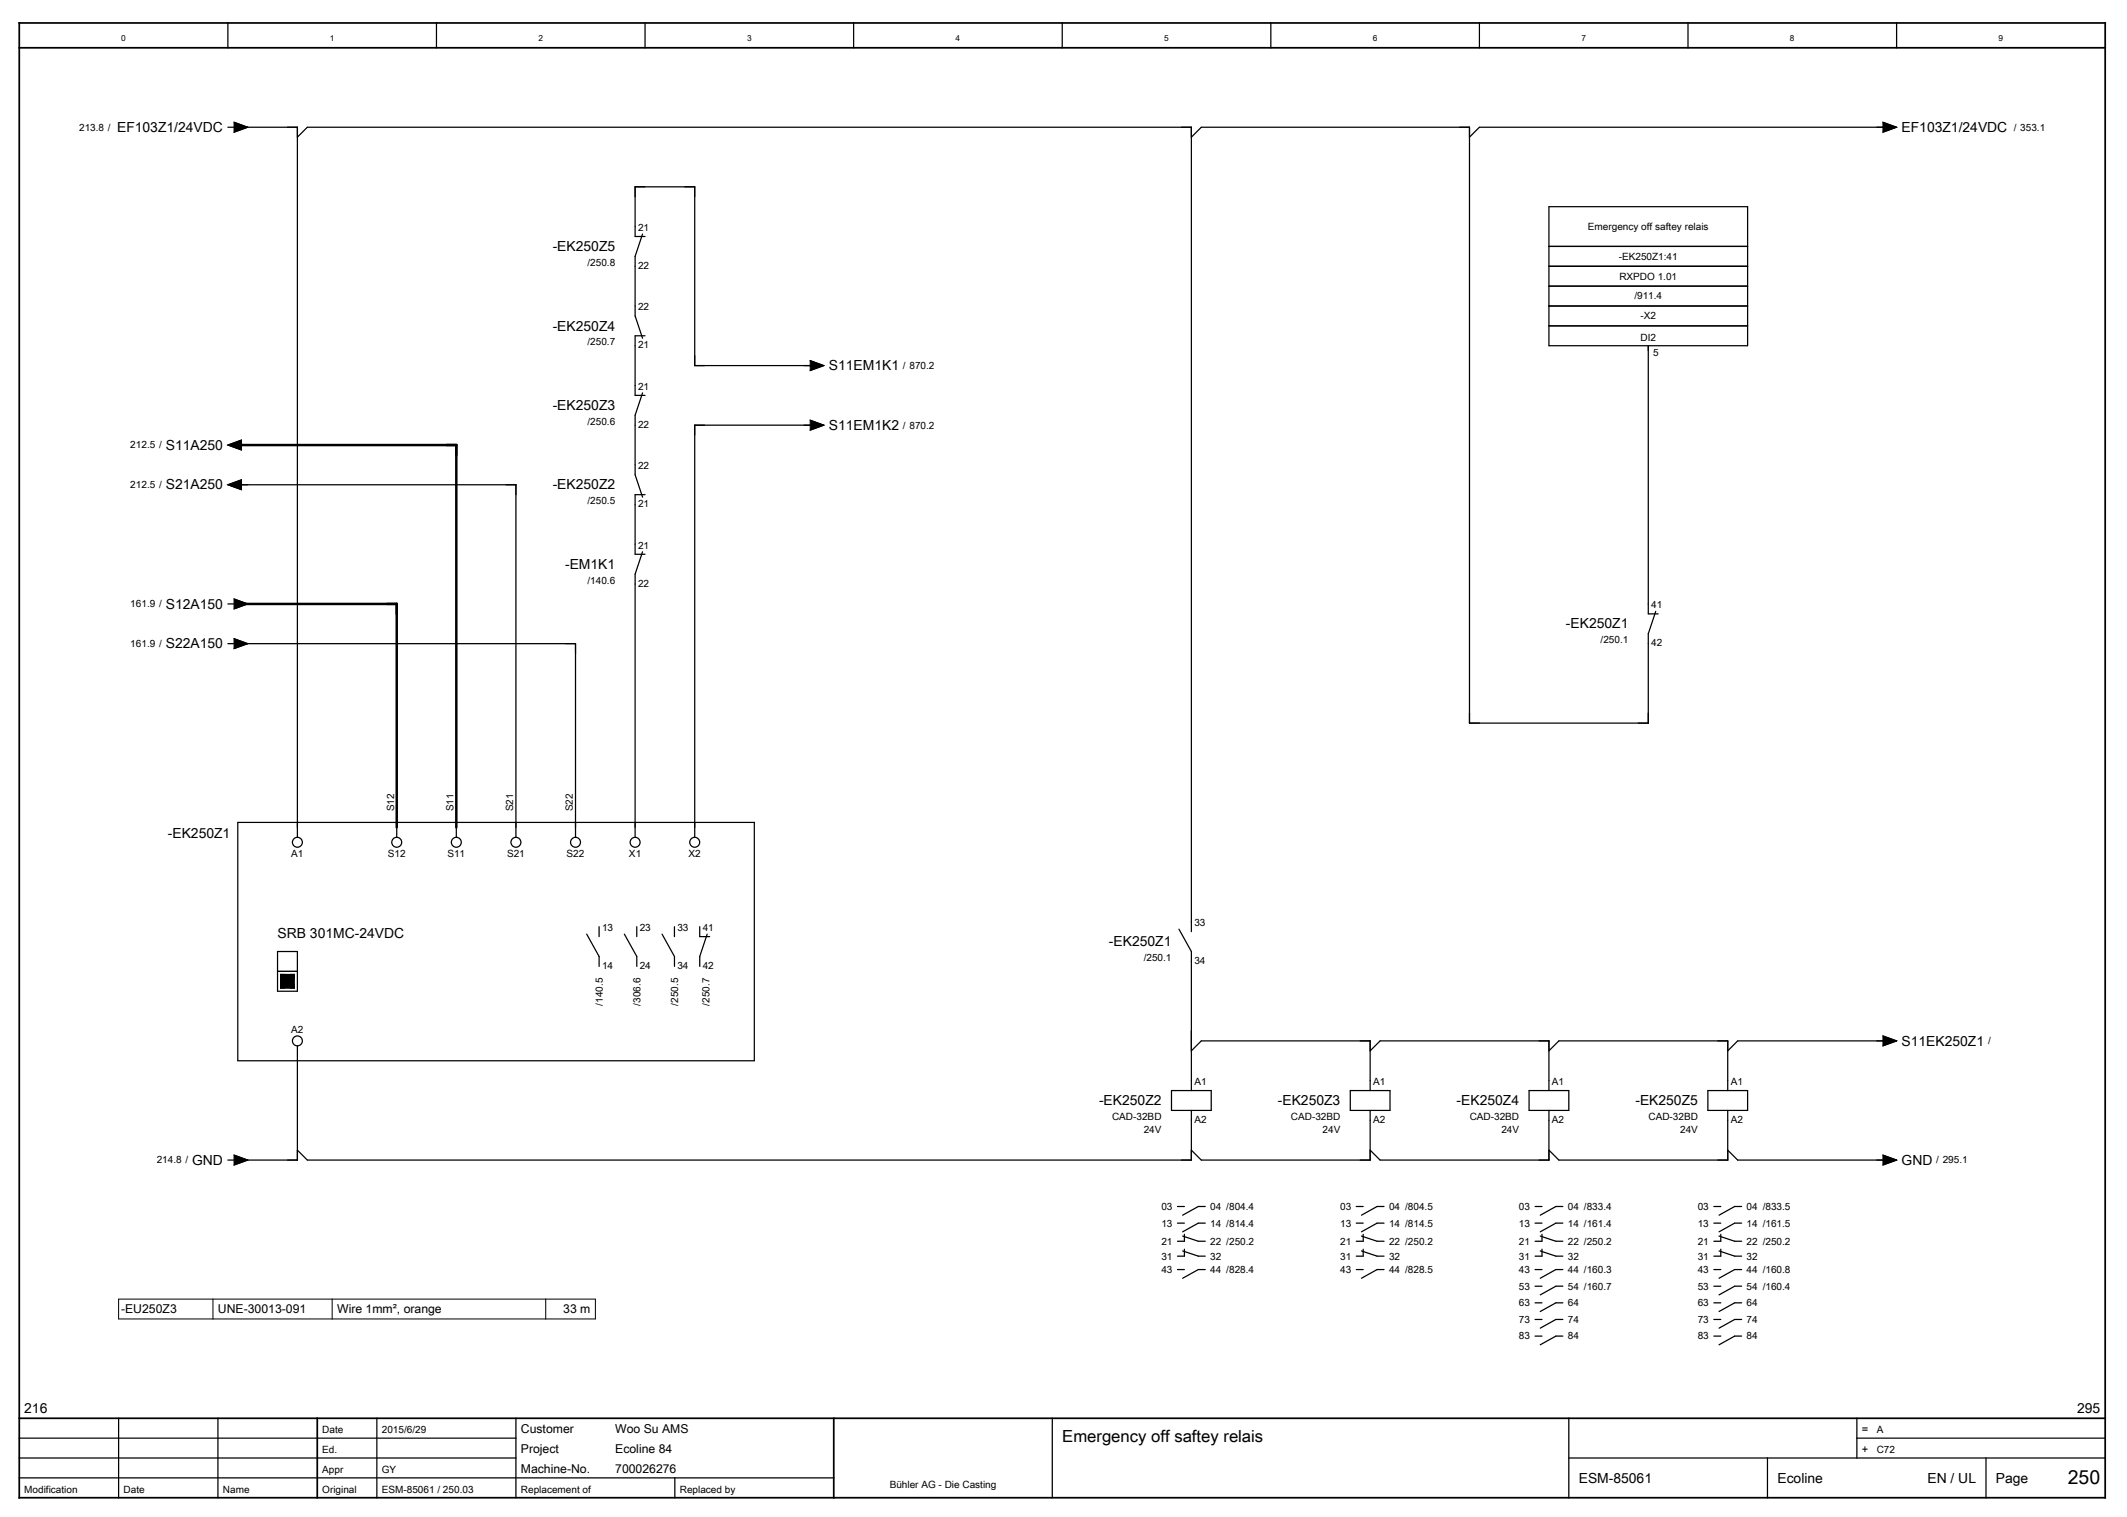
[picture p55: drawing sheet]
<svg xmlns="http://www.w3.org/2000/svg" width="428mm" height="306mm" viewBox="0 0 428 306" stroke-linecap="round" stroke-linejoin="round" font-family="sans-serif">
<defs><g id="words">
<text font-size="3.9" x="416.3" y="299">250</text>
<text font-size="3.4" x="213.9" y="290.4">Emergency off saftey relais</text>
<g font-size="2.8">
<text x="23.6" y="26.6">EF103Z1/24VDC</text>
<text x="382.9" y="26.6">EF103Z1/24VDC</text>
<text x="111.3" y="50.6">-EK250Z5</text>
<text x="111.3" y="66.6">-EK250Z4</text>
<text x="166.9" y="74.6">S11EM1K1</text>
<text x="111.3" y="82.6">-EK250Z3</text>
<text x="166.9" y="86.6">S11EM1K2</text>
<text x="33.4" y="90.6">S11A250</text>
<text x="33.4" y="98.6">S21A250</text>
<text x="111.3" y="98.6">-EK250Z2</text>
<text x="113.8" y="114.6">-EM1K1</text>
<text x="33.4" y="122.6">S12A150</text>
<text x="33.4" y="130.6">S22A150</text>
<text x="315.3" y="126.6">-EK250Z1</text>
<text x="33.8" y="168.8">-EK250Z1</text>
<text x="55.9" y="188.9">SRB 301MC-24VDC</text>
<text x="223.3" y="190.6">-EK250Z1</text>
<text x="382.9" y="210.6">S11EK250Z1</text>
<text x="221.3" y="222.6">-EK250Z2</text>
<text x="257.3" y="222.6">-EK250Z3</text>
<text x="293.3" y="222.6">-EK250Z4</text>
<text x="329.3" y="222.6">-EK250Z5</text>
<text x="38.7" y="234.6">GND</text>
<text x="382.9" y="234.6">GND</text>
<text x="4.9" y="284.6">216</text>
<text x="418.2" y="284.6">295</text>
<text x="317.9" y="298.6">ESM-85061</text>
<text x="357.9" y="298.6">Ecoline</text>
<text x="388.1" y="298.6">EN / UL</text>
<text x="401.9" y="298.6">Page</text>
</g>
<g font-size="2.5">
<text x="24.4" y="264.5">-EU250Z3</text>
<text x="43.9" y="264.5">UNE-30013-091</text>
<text x="67.9" y="264.5">Wire 1mm², orange</text>
<text x="113.4" y="264.5">33 m</text>
<text x="104.9" y="292.6">Project</text>
<text x="104.9" y="288.6">Customer</text>
<text x="123.9" y="288.6">Woo Su AMS</text>
<text x="123.9" y="292.6">Ecoline 84</text>
<text x="104.9" y="296.6">Machine-No.</text>
<text x="123.9" y="296.6">700026276</text>
</g>
<g font-size="2.2">
<text x="374.9" y="292.6">+</text>
<text x="374.9" y="288.6">=</text>
</g>
<g font-size="2">
<text x="15.9" y="26.3">213.8 /</text>
<text x="405.5" y="26.3">/ 353.1</text>
<text x="128.5" y="46.5">21</text>
<text x="319.7" y="46.3">Emergency off saftey relais</text>
<text x="118.3" y="53.5">/250.8</text>
<text x="325.9" y="52.3">-EK250Z1:41</text>
<text x="128.5" y="54.1">22</text>
<text x="326.1" y="56.3">RXPDO 1.01</text>
<text x="128.5" y="62.5">22</text>
<text x="329.1" y="60.3">/911.4</text>
<text x="330.3" y="64.3">-X2</text>
<text x="118.3" y="69.5">/250.7</text>
<text x="128.5" y="70.1">21</text>
<text x="330.3" y="68.6">DI2</text>
<text x="332.9" y="71.7">5</text>
<text x="181.8" y="74.3">/ 870.2</text>
<text x="128.5" y="78.5">21</text>
<text x="118.3" y="85.5">/250.6</text>
<text x="128.5" y="86.1">22</text>
<text x="181.8" y="86.3">/ 870.2</text>
<text x="26.2" y="90.3">212.5 /</text>
<text x="128.5" y="94.5">22</text>
<text x="26.2" y="98.3">212.5 /</text>
<text x="118.3" y="101.5">/250.5</text>
<text x="128.5" y="102.1">21</text>
<text x="128.5" y="110.5">21</text>
<text x="118.3" y="117.5">/140.6</text>
<text x="128.5" y="118.1">22</text>
<text x="26.2" y="122.3">161.9 /</text>
<text x="332.5" y="122.5">41</text>
<text x="26.2" y="130.3">161.9 /</text>
<text x="322.3" y="129.5">/250.1</text>
<text x="332.5" y="130.1">42</text>
<text x="79.3" y="163.4" transform="rotate(-90 79.3 163.4)">S12</text>
<text x="91.3" y="163.4" transform="rotate(-90 91.3 163.4)">S11</text>
<text x="103.3" y="163.4" transform="rotate(-90 103.3 163.4)">S21</text>
<text x="115.3" y="163.4" transform="rotate(-90 115.3 163.4)">S22</text>
<text x="58.6" y="172.5">A1</text>
<text x="78.1" y="172.5">S12</text>
<text x="90.1" y="172.5">S11</text>
<text x="102.1" y="172.5">S21</text>
<text x="114.1" y="172.5">S22</text>
<text x="126.6" y="172.5">X1</text>
<text x="138.6" y="172.5">X2</text>
<text x="121.2" y="187.5">13</text>
<text x="128.8" y="187.5">23</text>
<text x="136.4" y="187.5">33</text>
<text x="141.5" y="187.5">41</text>
<text x="240.5" y="186.5">33</text>
<text x="121.2" y="195.1">14</text>
<text x="128.8" y="195.1">24</text>
<text x="136.4" y="195.1">34</text>
<text x="141.5" y="195.1">42</text>
<text x="230.3" y="193.5">/250.1</text>
<text x="240.5" y="194.1">34</text>
<text x="121.4" y="202.5" transform="rotate(-90 121.4 202.5)">/140.5</text>
<text x="128.9" y="202.5" transform="rotate(-90 128.9 202.5)">/306.6</text>
<text x="136.5" y="202.5" transform="rotate(-90 136.5 202.5)">/250.5</text>
<text x="142.9" y="202.5" transform="rotate(-90 142.9 202.5)">/250.7</text>
<text x="58.6" y="208.1">A2</text>
<text x="400.3" y="210.3">/</text>
<text x="240.5" y="218.5">A1</text>
<text x="276.5" y="218.5">A1</text>
<text x="312.5" y="218.5">A1</text>
<text x="348.5" y="218.5">A1</text>
<text x="223.9" y="225.5">CAD-32BD</text>
<text x="240.5" y="226.1">A2</text>
<text x="259.9" y="225.5">CAD-32BD</text>
<text x="276.5" y="226.1">A2</text>
<text x="295.9" y="225.5">CAD-32BD</text>
<text x="312.5" y="226.1">A2</text>
<text x="331.9" y="225.5">CAD-32BD</text>
<text x="348.5" y="226.1">A2</text>
<text x="230.3" y="228.2">24V</text>
<text x="266.3" y="228.2">24V</text>
<text x="302.3" y="228.2">24V</text>
<text x="338.3" y="228.2">24V</text>
<text x="31.6" y="234.3">214.8 /</text>
<text x="389.9" y="234.3">/ 295.1</text>
<text x="233.8" y="243.7">03</text>
<text x="243.7" y="243.7">04 /804.4</text>
<text x="269.8" y="243.7">03</text>
<text x="279.7" y="243.7">04 /804.5</text>
<text x="305.8" y="243.7">03</text>
<text x="315.7" y="243.7">04 /833.4</text>
<text x="341.8" y="243.7">03</text>
<text x="351.7" y="243.7">04 /833.5</text>
<text x="233.8" y="247">13</text>
<text x="233.8" y="250.7">21</text>
<text x="243.7" y="247">14 /814.4</text>
<text x="243.7" y="250.7">22 /250.2</text>
<text x="269.8" y="247">13</text>
<text x="269.8" y="250.7">21</text>
<text x="279.7" y="247">14 /814.5</text>
<text x="279.7" y="250.7">22 /250.2</text>
<text x="305.8" y="247">13</text>
<text x="305.8" y="250.7">21</text>
<text x="315.7" y="247">14 /161.4</text>
<text x="315.7" y="250.7">22 /250.2</text>
<text x="341.8" y="247">13</text>
<text x="341.8" y="250.7">21</text>
<text x="351.7" y="247">14 /161.5</text>
<text x="351.7" y="250.7">22 /250.2</text>
<text x="233.8" y="253.7">31</text>
<text x="233.8" y="256.4">43</text>
<text x="243.7" y="253.7">32</text>
<text x="243.7" y="256.4">44 /828.4</text>
<text x="269.8" y="253.7">31</text>
<text x="269.8" y="256.4">43</text>
<text x="279.7" y="253.7">32</text>
<text x="279.7" y="256.4">44 /828.5</text>
<text x="305.8" y="253.7">31</text>
<text x="305.8" y="256.4">43</text>
<text x="315.7" y="253.7">32</text>
<text x="315.7" y="256.4">44 /160.3</text>
<text x="341.8" y="253.7">31</text>
<text x="341.8" y="256.4">43</text>
<text x="351.7" y="253.7">32</text>
<text x="351.7" y="256.4">44 /160.8</text>
<text x="305.8" y="259.7">53</text>
<text x="305.8" y="263.1">63</text>
<text x="315.7" y="259.7">54 /160.7</text>
<text x="315.7" y="263.1">64</text>
<text x="341.8" y="259.7">53</text>
<text x="341.8" y="263.1">63</text>
<text x="351.7" y="259.7">54 /160.4</text>
<text x="351.7" y="263.1">64</text>
<text x="305.8" y="266.4">73</text>
<text x="305.8" y="269.8">83</text>
<text x="315.7" y="266.4">74</text>
<text x="315.7" y="269.8">84</text>
<text x="341.8" y="266.4">73</text>
<text x="341.8" y="269.8">83</text>
<text x="351.7" y="266.4">74</text>
<text x="351.7" y="269.8">84</text>
<text x="64.9" y="292.6">Ed.</text>
<text x="64.9" y="288.6">Date</text>
<text x="76.9" y="288.6">2015/6/29</text>
<text x="377.9" y="288.6">A</text>
<text x="377.9" y="292.6">C72</text>
<text x="64.9" y="296.6">Appr</text>
<text x="76.9" y="296.6">GY</text>
<text x="179.1" y="299.6">Bühler AG - Die Casting</text>
<text x="4.9" y="300.6">Modification</text>
<text x="24.9" y="300.6">Date</text>
<text x="44.9" y="300.6">Name</text>
<text x="64.9" y="300.6">Original</text>
<text x="76.9" y="300.6">ESM-85061 / 250.03</text>
<text x="104.9" y="300.6">Replacement of</text>
<text x="136.9" y="300.6">Replaced by</text>
</g>
<g font-size="1.7">
<text x="24.4" y="8.2">0</text>
<text x="66.4" y="8.2">1</text>
<text x="108.4" y="8.2">2</text>
<text x="150.4" y="8.2">3</text>
<text x="192.4" y="8.2">4</text>
<text x="234.4" y="8.2">5</text>
<text x="276.4" y="8.2">6</text>
<text x="318.4" y="8.2">7</text>
<text x="360.4" y="8.2">8</text>
<text x="402.4" y="8.2">9</text>
</g>
</g></defs>
<g fill="none" stroke="#000" stroke-width=".25">
<path d="M45.9 4.6v5M87.9 4.6v5M129.9 4.6v5M171.9 4.6v5M213.9 4.6v5M255.9 4.6v5M297.9 4.6v5M339.9 4.6v5M381.9 4.6v5M45.9 25.6h1.2M47.1 24.6l2.8 1-2.8 1M47.9 25.6h12v143"/>
<path d="M59.9 27.6l2-2h178v162M239.9 27.6l2-2h54v120h36v-18l1.5-4.5M379.1 24.6l2.8 1-2.8 1M379.9 25.6h-82l-2 2M127.9 53.6v8M127.9 51.6v2M129.4 47.1l-1.5 4.5M129.9 47.6h-2v-10h12v36h24M311.9 41.6h40v28h-40zM311.9 53.6h40M311.9 57.6h40M311.9 49.6h40"/>
<path d="M127.9 63.6l1.5 4.5M127.9 61.6v2M129.4 79.1l-1.5 4.5M129.9 67.6h-2v12h2M163.1 72.6l2.8 1-2.8 1M311.9 65.6h40M311.9 61.6h40M331.9 69.6v54h2M47.9 97.6h56v71M48.6 88.6l-2.7 1 2.7 1M48.6 89.6h1.3M48.6 96.6l-2.7 1 2.7 1"/>
<path d="M127.9 85.6v8M127.9 95.6l1.5 4.5M127.9 83.6v2M127.9 93.6v2M129.9 99.6h-2v12h2M163.1 84.6l2.8 1-2.8 1M163.9 85.6h-24v83M127.9 117.6v51M127.9 115.6v2M129.4 111.1l-1.5 4.5M45.9 129.6h1.2M45.9 121.6h1.2"/>
<path d="M47.1 120.6l2.8 1-2.8 1M47.1 128.6l2.8 1-2.8 1M47.9 129.6h68v39M47.9 165.6h104v48h-104zM79.9 165.6v3M91.9 165.6v3M55.9 191.6h4v8h-4zM55.9 195.6h4M118.1 188.1l2.5 4.5v2M120.6 186.6v2M125.7 188.1l2.5 4.5v2M128.2 186.6v2"/>
<path d="M133.3 188.1l2.5 4.5v2M135.8 186.6v2M140.9 186.6v2h2M142.4 188.1l-1.5 4.5v2M237.4 187.1l2.5 4.5v2M239.9 193.6v26M59.9 210.6v23h-12M235.9 219.6h8v4h-8zM239.9 211.6l2-2h34v10M271.9 219.6h8v4h-8zM275.9 211.6l2-2h34v10M307.9 219.6h8v4h-8z"/>
<path d="M311.9 211.6l2-2h34v10M343.9 219.6h8v4h-8zM379.1 208.6l2.8 1-2.8 1M379.9 209.6h-30l-2 2M45.9 233.6h1.2M47.1 232.6l2.8 1-2.8 1M239.9 223.6v10h-178l-2-2M275.9 223.6v10h-34l-2-2M311.9 223.6v10h-34l-2-2M347.9 223.6v10h-34l-2-2M347.9 231.6l2 2h30M379.1 232.6l2.8 1-2.8 1"/>
<path d="M237.1 243h1.4M237.1 246.3h1.4M237.1 255.7h1.4M238.1 248.9l3.2 1.1h1.4M238.1 251.9l3.2 1.1h1.4M238.5 248.6v1.4h-1.4M238.5 251.6v1.4h-1.4M242.7 243h-1.4l-3.2 1.7M242.7 246.3h-1.4l-3.2 1.8M242.7 255.7h-1.4l-3.2 1.7M273.1 243h1.4M273.1 246.3h1.4"/>
<path d="M273.1 255.7h1.4M274.1 248.9l3.2 1.1h1.4M274.1 251.9l3.2 1.1h1.4M274.5 248.6v1.4h-1.4M274.5 251.6v1.4h-1.4M278.7 243h-1.4l-3.2 1.7M278.7 246.3h-1.4l-3.2 1.8M278.7 255.7h-1.4l-3.2 1.7M309.1 243h1.4M309.1 246.3h1.4M309.1 255.7h1.4M309.1 259h1.4"/>
<path d="M310.1 248.9l3.2 1.1h1.4M310.1 251.9l3.2 1.1h1.4M310.5 248.6v1.4h-1.4M310.5 251.6v1.4h-1.4M314.7 243h-1.4l-3.2 1.7M314.7 246.3h-1.4l-3.2 1.8M314.7 255.7h-1.4l-3.2 1.7M314.7 259h-1.4l-3.2 1.8M345.1 243h1.4M345.1 246.3h1.4M345.1 255.7h1.4M345.1 259h1.4"/>
<path d="M346.1 248.9l3.2 1.1h1.4M346.1 251.9l3.2 1.1h1.4M346.5 248.6v1.4h-1.4M346.5 251.6v1.4h-1.4M350.7 243h-1.4l-3.2 1.7M350.7 246.3h-1.4l-3.2 1.8M350.7 255.7h-1.4l-3.2 1.7M350.7 259h-1.4l-3.2 1.8M309.1 262.4h1.4M309.1 265.7h1.4M309.1 269.1h1.4M314.7 262.4h-1.4l-3.2 1.7"/>
<path d="M314.7 265.7h-1.4l-3.2 1.8M314.7 269.1h-1.4l-3.2 1.7M345.1 262.4h1.4M345.1 265.7h1.4M345.1 269.1h1.4M350.7 262.4h-1.4l-3.2 1.7M350.7 265.7h-1.4l-3.2 1.8M350.7 269.1h-1.4l-3.2 1.7M3.9 293.6h100M3.9 289.6h100M3.9 297.6h164M23.9 285.6v16"/>
<path d="M43.9 285.6v16M75.9 285.6v16M103.9 285.6v16M135.9 297.6v4M211.9 285.6v16M315.9 293.6h108M315.9 285.6v16M355.9 293.6v8M373.9 289.6h50M373.9 285.6v8M399.9 293.6v8"/>
<circle cx="59.9" cy="169.6" r="1"/>
<circle cx="79.9" cy="169.6" r="1"/>
<circle cx="91.9" cy="169.6" r="1"/>
<circle cx="103.9" cy="169.6" r="1"/>
<circle cx="115.9" cy="169.6" r="1"/>
<circle cx="127.9" cy="169.6" r="1"/>
<circle cx="139.9" cy="169.6" r="1"/>
<circle cx="59.9" cy="209.6" r="1"/>
</g>
<path d="M3.9 9.6h420M3.9 4.6h420v297h-420zM3.9 285.6h420M63.9 285.6v16M167.9 285.6v16" fill="none" stroke="#000" stroke-width=".35"/>
<path d="M47.9 89.6h44v77M47.9 121.6h32v45" fill="none" stroke="#000" stroke-width=".5"/>
<path d="M47.1 24.6l2.8 1-2.8 1zM379.1 24.6l2.8 1-2.8 1zM163.1 72.6l2.8 1-2.8 1zM45.9 89.6l2.7-1v2zM45.9 97.6l2.7-1v2zM163.1 84.6l2.8 1-2.8 1zM47.1 120.6l2.8 1-2.8 1zM47.1 128.6l2.8 1-2.8 1zM56.9 196.6h2v2h-2zM379.1 208.6l2.8 1-2.8 1zM47.1 232.6l2.8 1-2.8 1zM379.1 232.6l2.8 1-2.8 1z" fill="#000" stroke="#000" stroke-width=".2"/>
<path d="M56.9 196.6h2v2h-2z" fill="none" stroke="#000" stroke-width="1"/>
<path d="M23.9 261.6h96v4h-96zM42.9 261.6v4M66.9 261.6v4M109.9 261.6v4" fill="none" stroke="#000" stroke-width=".2"/>
<use href="#words"/>
</svg>
